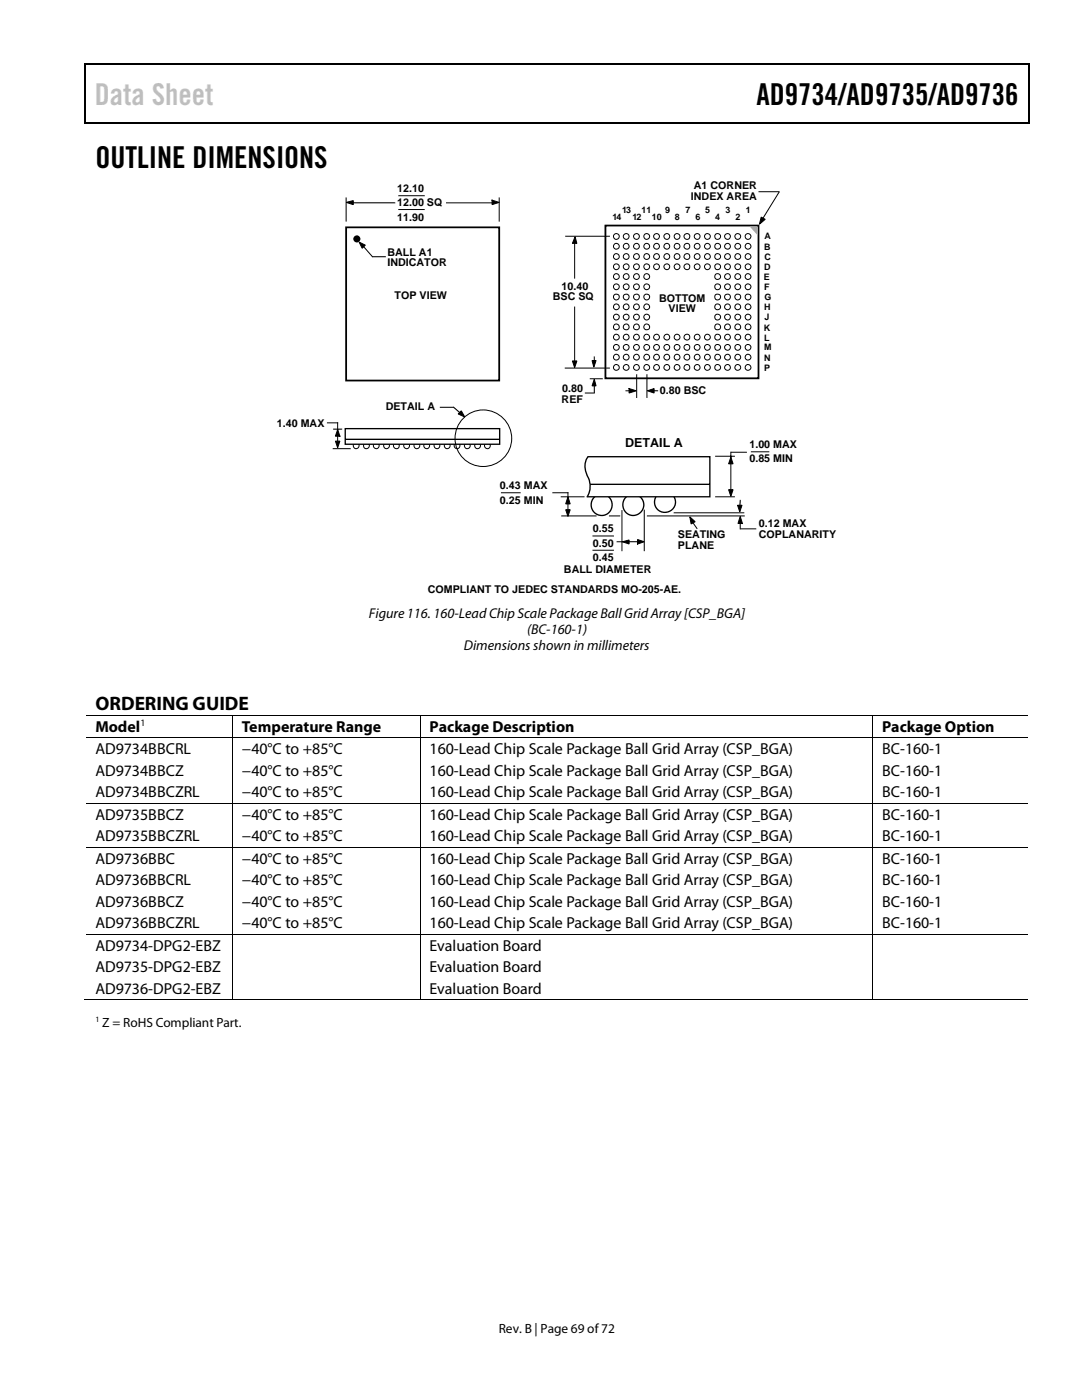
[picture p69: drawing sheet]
<svg xmlns="http://www.w3.org/2000/svg" width="216mm" height="279mm" viewBox="0 0 216 279" stroke-linecap="round" stroke-linejoin="round" font-family="sans-serif">
<defs><g id="words">
<text font-size="6" fill="#c1c1c1" x="18.9" y="20.9">Data Sheet</text>
<g font-size="6">
<text x="150.9" y="20.9">AD9734/AD9735/AD9736</text>
<text x="19" y="33.6">OUTLINE DIMENSIONS</text>
</g>
<text font-size="3.9" x="19" y="141.7">ORDERING GUIDE</text>
<g font-size="3.2">
<text x="19" y="146">Model</text>
<text x="48.3" y="146">Temperature Range</text>
<text x="85.7" y="146">Package Description</text>
<text x="176" y="146">Package Option</text>
<text x="19" y="150.5">AD9734BBCRL</text>
<text x="19" y="154.8">AD9734BBCZ</text>
<text x="48.3" y="150.5">−40°C to +85°C</text>
<text x="48.3" y="154.8">−40°C to +85°C</text>
<text x="85.7" y="150.5">160-Lead Chip Scale Package Ball Grid Array (CSP_BGA)</text>
<text x="85.7" y="154.8">160-Lead Chip Scale Package Ball Grid Array (CSP_BGA)</text>
<text x="176" y="150.5">BC-160-1</text>
<text x="176" y="154.8">BC-160-1</text>
<text x="19" y="159.1">AD9734BBCZRL</text>
<text x="48.3" y="159.1">−40°C to +85°C</text>
<text x="85.7" y="159.1">160-Lead Chip Scale Package Ball Grid Array (CSP_BGA)</text>
<text x="176" y="159.1">BC-160-1</text>
<text x="19" y="163.6">AD9735BBCZ</text>
<text x="19" y="167.9">AD9735BBCZRL</text>
<text x="48.3" y="163.6">−40°C to +85°C</text>
<text x="48.3" y="167.9">−40°C to +85°C</text>
<text x="85.7" y="163.6">160-Lead Chip Scale Package Ball Grid Array (CSP_BGA)</text>
<text x="85.7" y="167.9">160-Lead Chip Scale Package Ball Grid Array (CSP_BGA)</text>
<text x="176" y="163.6">BC-160-1</text>
<text x="176" y="167.9">BC-160-1</text>
<text x="19" y="172.3">AD9736BBC</text>
<text x="48.3" y="172.3">−40°C to +85°C</text>
<text x="85.7" y="172.3">160-Lead Chip Scale Package Ball Grid Array (CSP_BGA)</text>
<text x="176" y="172.3">BC-160-1</text>
<text x="19" y="176.6">AD9736BBCRL</text>
<text x="48.3" y="176.6">−40°C to +85°C</text>
<text x="85.7" y="176.6">160-Lead Chip Scale Package Ball Grid Array (CSP_BGA)</text>
<text x="176" y="176.6">BC-160-1</text>
<text x="19" y="180.9">AD9736BBCZ</text>
<text x="19" y="185.2">AD9736BBCZRL</text>
<text x="48.3" y="185.2">−40°C to +85°C</text>
<text x="48.3" y="180.9">−40°C to +85°C</text>
<text x="85.7" y="180.9">160-Lead Chip Scale Package Ball Grid Array (CSP_BGA)</text>
<text x="85.7" y="185.2">160-Lead Chip Scale Package Ball Grid Array (CSP_BGA)</text>
<text x="176" y="180.9">BC-160-1</text>
<text x="176" y="185.2">BC-160-1</text>
<text x="19" y="189.7">AD9734-DPG2-EBZ</text>
<text x="85.7" y="189.7">Evaluation Board</text>
<text x="19" y="194">AD9735-DPG2-EBZ</text>
<text x="85.7" y="194">Evaluation Board</text>
<text x="19" y="198.3">AD9736-DPG2-EBZ</text>
<text x="85.7" y="198.3">Evaluation Board</text>
</g>
<g font-size="2.8">
<text x="73.6" y="123.3">Figure 116. 160-Lead Chip Scale Package Ball Grid Array [CSP_BGA]</text>
<text x="92.6" y="129.7">Dimensions shown in millimeters</text>
<text x="105.2" y="126.5">(BC-160-1)</text>
</g>
<g font-size="2.7">
<text x="20.4" y="204.9">Z = RoHS Compliant Part.</text>
<text x="99.5" y="266">Rev. B | Page 69 of72</text>
</g>
<text font-size="2.5" x="124.8" y="89.3">DETAIL A</text>
<g font-size="2.1">
<text x="79.3" y="38.3">12.10</text>
<text x="79.3" y="41.2">12.00 SQ</text>
<text x="137.9" y="39.9">INDEX AREA</text>
<text x="138.5" y="37.8">A1 CORNER</text>
<text x="79.3" y="44">11.90</text>
<text x="77.3" y="51">BALL A1</text>
<text x="77.3" y="53.1">INDICATOR</text>
<text x="78.8" y="59.8">TOP VIEW</text>
<text x="110.3" y="60">BSC SQ</text>
<text x="112" y="57.8">10.40</text>
<text x="131.5" y="60.2">BOTTOM</text>
<text x="133.4" y="62.3">VIEW</text>
<text x="77" y="81.9">DETAIL A</text>
<text x="112.1" y="80.4">REF</text>
<text x="112.2" y="78.3">0.80</text>
<text x="131.7" y="78.7">0.80 BSC</text>
<text x="55.3" y="85.1">1.40 MAX</text>
<text x="149.5" y="89.4">1.00 MAX</text>
<text x="149.5" y="92.3">0.85 MIN</text>
<text x="99.8" y="97.6">0.43 MAX</text>
<text x="99.8" y="100.5">0.25 MIN</text>
<text x="118.3" y="106.2">0.55</text>
<text x="135.3" y="107.4">SEATING</text>
<text x="151.4" y="105.2">0.12 MAX</text>
<text x="151.4" y="107.4">COPLANARITY</text>
<text x="118.3" y="109.1">0.50</text>
<text x="118.3" y="111.9">0.45</text>
<text x="135.3" y="109.5">PLANE</text>
<text x="85.4" y="118.4">COMPLIANT TO JEDEC STANDARDS MO-205-AE.</text>
<text x="112.5" y="114.3">BALL DIAMETER</text>
</g>
<text font-size="1.9" x="28" y="144.9">1</text>
<g font-size="1.8">
<text x="122.2" y="43.9">14</text>
<text x="124.1" y="42.6">13</text>
<text x="126.2" y="43.9">12</text>
<text x="128" y="42.6">11</text>
<text x="130.1" y="43.9">10</text>
<text x="132.7" y="42.6">9</text>
<text x="134.7" y="43.9">8</text>
<text x="136.8" y="42.6">7</text>
<text x="138.8" y="43.9">6</text>
<text x="140.7" y="42.6">5</text>
<text x="142.7" y="43.9">4</text>
<text x="144.8" y="42.6">3</text>
<text x="146.8" y="43.9">2</text>
<text x="148.8" y="42.6">1</text>
<text x="152.6" y="47.7">A</text>
<text x="152.5" y="53.8">D</text>
<text x="152.5" y="49.8">B</text>
<text x="152.6" y="51.8">C</text>
<text x="152.4" y="55.9">E</text>
<text x="152.5" y="57.9">F</text>
<text x="152.5" y="59.8">G</text>
<text x="152.4" y="66">K</text>
<text x="152.5" y="61.9">H</text>
<text x="152.5" y="63.9">J</text>
<text x="152.4" y="68">L</text>
<text x="152.5" y="69.9">M</text>
<text x="152.5" y="72">N</text>
<text x="152.5" y="74">P</text>
</g>
<text font-size="1.6" x="19" y="204">1</text>
</g></defs>
<path d="M16.9 12.7h.2v1h-.2zM16.9 12.7h.2v.3h-.2zM82.5 12.7h.3v.3h-.3zM205.1 12.7h.3v1h-.3zM205.1 12.7h.3v.3h-.3zM16.9 24.4h.2v.2h-.2zM82.3 24.4h.2v.2h-.2zM205.1 24.4h.3v.2h-.3z" fill="#000"/>
<path d="M17 13.7v10.7M17.1 12.8h65.4M82.8 12.8h122.3M205.2 13.7v10.7M17.1 24.5h188" fill="none" stroke="#000" stroke-width=".25"/>
<circle cx="71.1" cy="89" r=".57" fill="#fff"/>
<circle cx="71.1" cy="89" r=".57" fill="none" stroke="#000" stroke-width=".2"/>
<circle cx="73.1" cy="89" r=".58" fill="#fff"/>
<circle cx="73.1" cy="89" r=".58" fill="none" stroke="#000" stroke-width=".2"/>
<circle cx="75.1" cy="89" r=".57" fill="#fff"/>
<circle cx="75.1" cy="89" r=".57" fill="none" stroke="#000" stroke-width=".2"/>
<circle cx="77.1" cy="89" r=".57" fill="#fff"/>
<circle cx="77.1" cy="89" r=".57" fill="none" stroke="#000" stroke-width=".2"/>
<circle cx="79.1" cy="89" r=".58" fill="#fff"/>
<circle cx="79.1" cy="89" r=".58" fill="none" stroke="#000" stroke-width=".2"/>
<circle cx="81.1" cy="89" r=".57" fill="#fff"/>
<circle cx="81.1" cy="89" r=".57" fill="none" stroke="#000" stroke-width=".2"/>
<circle cx="83.2" cy="89" r=".57" fill="#fff"/>
<circle cx="83.2" cy="89" r=".57" fill="none" stroke="#000" stroke-width=".2"/>
<circle cx="85.1" cy="89" r=".57" fill="#fff"/>
<circle cx="85.1" cy="89" r=".57" fill="none" stroke="#000" stroke-width=".2"/>
<circle cx="87.2" cy="89" r=".57" fill="#fff"/>
<circle cx="87.2" cy="89" r=".57" fill="none" stroke="#000" stroke-width=".2"/>
<circle cx="89.2" cy="89" r=".57" fill="#fff"/>
<circle cx="89.2" cy="89" r=".57" fill="none" stroke="#000" stroke-width=".2"/>
<circle cx="91.2" cy="89" r=".57" fill="#fff"/>
<circle cx="91.2" cy="89" r=".57" fill="none" stroke="#000" stroke-width=".2"/>
<circle cx="93.2" cy="89" r=".57" fill="#fff"/>
<circle cx="93.2" cy="89" r=".57" fill="none" stroke="#000" stroke-width=".2"/>
<circle cx="95.3" cy="89" r=".57" fill="#fff"/>
<circle cx="95.3" cy="89" r=".57" fill="none" stroke="#000" stroke-width=".2"/>
<circle cx="97.3" cy="89" r=".57" fill="#fff"/>
<circle cx="97.3" cy="89" r=".57" fill="none" stroke="#000" stroke-width=".2"/>
<circle cx="125" cy="47.2" r=".57" fill="#fff"/>
<circle cx="125" cy="47.2" r=".57" fill="none" stroke="#000" stroke-width=".2"/>
<circle cx="127" cy="47.2" r=".57" fill="#fff"/>
<circle cx="127" cy="47.2" r=".57" fill="none" stroke="#000" stroke-width=".2"/>
<circle cx="129" cy="47.2" r=".58" fill="#fff"/>
<circle cx="129" cy="47.2" r=".58" fill="none" stroke="#000" stroke-width=".2"/>
<circle cx="131" cy="47.2" r=".57" fill="#fff"/>
<circle cx="131" cy="47.2" r=".57" fill="none" stroke="#000" stroke-width=".2"/>
<circle cx="133.1" cy="47.2" r=".57" fill="#fff"/>
<circle cx="133.1" cy="47.2" r=".57" fill="none" stroke="#000" stroke-width=".2"/>
<circle cx="135.1" cy="47.2" r=".58" fill="#fff"/>
<circle cx="135.1" cy="47.2" r=".58" fill="none" stroke="#000" stroke-width=".2"/>
<circle cx="137.1" cy="47.2" r=".57" fill="#fff"/>
<circle cx="137.1" cy="47.2" r=".57" fill="none" stroke="#000" stroke-width=".2"/>
<circle cx="139.1" cy="47.2" r=".57" fill="#fff"/>
<circle cx="139.1" cy="47.2" r=".57" fill="none" stroke="#000" stroke-width=".2"/>
<circle cx="141.2" cy="47.2" r=".58" fill="#fff"/>
<circle cx="141.2" cy="47.2" r=".58" fill="none" stroke="#000" stroke-width=".2"/>
<circle cx="143.2" cy="47.2" r=".59" fill="#fff"/>
<circle cx="143.2" cy="47.2" r=".59" fill="none" stroke="#000" stroke-width=".2"/>
<circle cx="145.2" cy="47.2" r=".57" fill="#fff"/>
<circle cx="145.2" cy="47.2" r=".57" fill="none" stroke="#000" stroke-width=".2"/>
<circle cx="147.2" cy="47.2" r=".58" fill="#fff"/>
<circle cx="147.2" cy="47.2" r=".58" fill="none" stroke="#000" stroke-width=".2"/>
<circle cx="149.3" cy="47.2" r=".58" fill="#fff"/>
<circle cx="149.3" cy="47.2" r=".58" fill="none" stroke="#000" stroke-width=".2"/>
<circle cx="125" cy="49.2" r=".57" fill="#fff"/>
<circle cx="125" cy="49.2" r=".57" fill="none" stroke="#000" stroke-width=".2"/>
<circle cx="127" cy="49.2" r=".57" fill="#fff"/>
<circle cx="127" cy="49.2" r=".57" fill="none" stroke="#000" stroke-width=".2"/>
<circle cx="129" cy="49.1" r=".58" fill="#fff"/>
<circle cx="129" cy="49.1" r=".58" fill="none" stroke="#000" stroke-width=".2"/>
<circle cx="131" cy="49.2" r=".57" fill="#fff"/>
<circle cx="131" cy="49.2" r=".57" fill="none" stroke="#000" stroke-width=".2"/>
<circle cx="133.1" cy="49.2" r=".57" fill="#fff"/>
<circle cx="133.1" cy="49.2" r=".57" fill="none" stroke="#000" stroke-width=".2"/>
<circle cx="135.1" cy="49.1" r=".58" fill="#fff"/>
<circle cx="135.1" cy="49.1" r=".58" fill="none" stroke="#000" stroke-width=".2"/>
<circle cx="137.1" cy="49.2" r=".57" fill="#fff"/>
<circle cx="137.1" cy="49.2" r=".57" fill="none" stroke="#000" stroke-width=".2"/>
<circle cx="139.1" cy="49.2" r=".57" fill="#fff"/>
<circle cx="139.1" cy="49.2" r=".57" fill="none" stroke="#000" stroke-width=".2"/>
<circle cx="141.2" cy="49.1" r=".58" fill="#fff"/>
<circle cx="141.2" cy="49.1" r=".58" fill="none" stroke="#000" stroke-width=".2"/>
<circle cx="143.2" cy="49.2" r=".59" fill="#fff"/>
<circle cx="143.2" cy="49.2" r=".59" fill="none" stroke="#000" stroke-width=".2"/>
<circle cx="145.2" cy="49.2" r=".57" fill="#fff"/>
<circle cx="145.2" cy="49.2" r=".57" fill="none" stroke="#000" stroke-width=".2"/>
<circle cx="147.2" cy="49.1" r=".58" fill="#fff"/>
<circle cx="147.2" cy="49.1" r=".58" fill="none" stroke="#000" stroke-width=".2"/>
<circle cx="149.3" cy="49.1" r=".58" fill="#fff"/>
<circle cx="149.3" cy="49.1" r=".58" fill="none" stroke="#000" stroke-width=".2"/>
<circle cx="125" cy="51.2" r=".57" fill="#fff"/>
<circle cx="125" cy="51.2" r=".57" fill="none" stroke="#000" stroke-width=".2"/>
<circle cx="127" cy="51.2" r=".57" fill="#fff"/>
<circle cx="127" cy="51.2" r=".57" fill="none" stroke="#000" stroke-width=".2"/>
<circle cx="129" cy="51.2" r=".58" fill="#fff"/>
<circle cx="129" cy="51.2" r=".58" fill="none" stroke="#000" stroke-width=".2"/>
<circle cx="131" cy="51.2" r=".57" fill="#fff"/>
<circle cx="131" cy="51.2" r=".57" fill="none" stroke="#000" stroke-width=".2"/>
<circle cx="133.1" cy="51.2" r=".57" fill="#fff"/>
<circle cx="133.1" cy="51.2" r=".57" fill="none" stroke="#000" stroke-width=".2"/>
<circle cx="135.1" cy="51.2" r=".58" fill="#fff"/>
<circle cx="135.1" cy="51.2" r=".58" fill="none" stroke="#000" stroke-width=".2"/>
<circle cx="137.1" cy="51.2" r=".57" fill="#fff"/>
<circle cx="137.1" cy="51.2" r=".57" fill="none" stroke="#000" stroke-width=".2"/>
<circle cx="139.1" cy="51.2" r=".57" fill="#fff"/>
<circle cx="139.1" cy="51.2" r=".57" fill="none" stroke="#000" stroke-width=".2"/>
<circle cx="141.2" cy="51.2" r=".58" fill="#fff"/>
<circle cx="141.2" cy="51.2" r=".58" fill="none" stroke="#000" stroke-width=".2"/>
<circle cx="143.2" cy="51.2" r=".59" fill="#fff"/>
<circle cx="143.2" cy="51.2" r=".59" fill="none" stroke="#000" stroke-width=".2"/>
<circle cx="145.2" cy="51.2" r=".57" fill="#fff"/>
<circle cx="145.2" cy="51.2" r=".57" fill="none" stroke="#000" stroke-width=".2"/>
<circle cx="147.2" cy="51.2" r=".58" fill="#fff"/>
<circle cx="147.2" cy="51.2" r=".58" fill="none" stroke="#000" stroke-width=".2"/>
<circle cx="149.3" cy="51.2" r=".58" fill="#fff"/>
<circle cx="149.3" cy="51.2" r=".58" fill="none" stroke="#000" stroke-width=".2"/>
<circle cx="125" cy="53.2" r=".57" fill="#fff"/>
<circle cx="125" cy="53.2" r=".57" fill="none" stroke="#000" stroke-width=".2"/>
<circle cx="127" cy="53.2" r=".57" fill="#fff"/>
<circle cx="127" cy="53.2" r=".57" fill="none" stroke="#000" stroke-width=".2"/>
<circle cx="129" cy="53.2" r=".58" fill="#fff"/>
<circle cx="129" cy="53.2" r=".58" fill="none" stroke="#000" stroke-width=".2"/>
<circle cx="131" cy="53.2" r=".57" fill="#fff"/>
<circle cx="131" cy="53.2" r=".57" fill="none" stroke="#000" stroke-width=".2"/>
<circle cx="133.1" cy="53.2" r=".57" fill="#fff"/>
<circle cx="133.1" cy="53.2" r=".57" fill="none" stroke="#000" stroke-width=".2"/>
<circle cx="135.1" cy="53.2" r=".58" fill="#fff"/>
<circle cx="135.1" cy="53.2" r=".58" fill="none" stroke="#000" stroke-width=".2"/>
<circle cx="137.1" cy="53.2" r=".57" fill="#fff"/>
<circle cx="137.1" cy="53.2" r=".57" fill="none" stroke="#000" stroke-width=".2"/>
<circle cx="139.1" cy="53.2" r=".57" fill="#fff"/>
<circle cx="139.1" cy="53.2" r=".57" fill="none" stroke="#000" stroke-width=".2"/>
<circle cx="141.2" cy="53.2" r=".58" fill="#fff"/>
<circle cx="141.2" cy="53.2" r=".58" fill="none" stroke="#000" stroke-width=".2"/>
<circle cx="143.2" cy="53.2" r=".59" fill="#fff"/>
<circle cx="143.2" cy="53.2" r=".59" fill="none" stroke="#000" stroke-width=".2"/>
<circle cx="145.2" cy="53.2" r=".57" fill="#fff"/>
<circle cx="145.2" cy="53.2" r=".57" fill="none" stroke="#000" stroke-width=".2"/>
<circle cx="147.2" cy="53.2" r=".58" fill="#fff"/>
<circle cx="147.2" cy="53.2" r=".58" fill="none" stroke="#000" stroke-width=".2"/>
<circle cx="149.3" cy="53.2" r=".58" fill="#fff"/>
<circle cx="149.3" cy="53.2" r=".58" fill="none" stroke="#000" stroke-width=".2"/>
<circle cx="125" cy="55.2" r=".57" fill="#fff"/>
<circle cx="125" cy="55.2" r=".57" fill="none" stroke="#000" stroke-width=".2"/>
<circle cx="127" cy="55.2" r=".57" fill="#fff"/>
<circle cx="127" cy="55.2" r=".57" fill="none" stroke="#000" stroke-width=".2"/>
<circle cx="129" cy="55.2" r=".58" fill="#fff"/>
<circle cx="129" cy="55.2" r=".58" fill="none" stroke="#000" stroke-width=".2"/>
<circle cx="143.2" cy="55.2" r=".59" fill="#fff"/>
<circle cx="143.2" cy="55.2" r=".59" fill="none" stroke="#000" stroke-width=".2"/>
<circle cx="145.2" cy="55.2" r=".57" fill="#fff"/>
<circle cx="145.2" cy="55.2" r=".57" fill="none" stroke="#000" stroke-width=".2"/>
<circle cx="147.2" cy="55.2" r=".58" fill="#fff"/>
<circle cx="147.2" cy="55.2" r=".58" fill="none" stroke="#000" stroke-width=".2"/>
<circle cx="149.3" cy="55.2" r=".58" fill="#fff"/>
<circle cx="149.3" cy="55.2" r=".58" fill="none" stroke="#000" stroke-width=".2"/>
<circle cx="125" cy="57.2" r=".57" fill="#fff"/>
<circle cx="125" cy="57.2" r=".57" fill="none" stroke="#000" stroke-width=".2"/>
<circle cx="127" cy="57.2" r=".57" fill="#fff"/>
<circle cx="127" cy="57.2" r=".57" fill="none" stroke="#000" stroke-width=".2"/>
<circle cx="129" cy="57.2" r=".58" fill="#fff"/>
<circle cx="129" cy="57.2" r=".58" fill="none" stroke="#000" stroke-width=".2"/>
<circle cx="143.2" cy="57.2" r=".59" fill="#fff"/>
<circle cx="143.2" cy="57.2" r=".59" fill="none" stroke="#000" stroke-width=".2"/>
<circle cx="145.2" cy="57.2" r=".57" fill="#fff"/>
<circle cx="145.2" cy="57.2" r=".57" fill="none" stroke="#000" stroke-width=".2"/>
<circle cx="147.2" cy="57.2" r=".58" fill="#fff"/>
<circle cx="147.2" cy="57.2" r=".58" fill="none" stroke="#000" stroke-width=".2"/>
<circle cx="149.3" cy="57.2" r=".58" fill="#fff"/>
<circle cx="149.3" cy="57.2" r=".58" fill="none" stroke="#000" stroke-width=".2"/>
<circle cx="124.9" cy="59.3" r=".58" fill="#fff"/>
<circle cx="124.9" cy="59.3" r=".58" fill="none" stroke="#000" stroke-width=".2"/>
<circle cx="127" cy="59.3" r=".58" fill="#fff"/>
<circle cx="127" cy="59.3" r=".58" fill="none" stroke="#000" stroke-width=".2"/>
<circle cx="129" cy="59.3" r=".59" fill="#fff"/>
<circle cx="129" cy="59.3" r=".59" fill="none" stroke="#000" stroke-width=".2"/>
<circle cx="143.2" cy="59.3" r=".6" fill="#fff"/>
<circle cx="143.2" cy="59.3" r=".6" fill="none" stroke="#000" stroke-width=".2"/>
<circle cx="145.2" cy="59.3" r=".58" fill="#fff"/>
<circle cx="145.2" cy="59.3" r=".58" fill="none" stroke="#000" stroke-width=".2"/>
<circle cx="147.2" cy="59.3" r=".59" fill="#fff"/>
<circle cx="147.2" cy="59.3" r=".59" fill="none" stroke="#000" stroke-width=".2"/>
<circle cx="149.3" cy="59.3" r=".59" fill="#fff"/>
<circle cx="149.3" cy="59.3" r=".59" fill="none" stroke="#000" stroke-width=".2"/>
<circle cx="125" cy="61.2" r=".57" fill="#fff"/>
<circle cx="125" cy="61.2" r=".57" fill="none" stroke="#000" stroke-width=".2"/>
<circle cx="127" cy="61.2" r=".57" fill="#fff"/>
<circle cx="127" cy="61.2" r=".57" fill="none" stroke="#000" stroke-width=".2"/>
<circle cx="129" cy="61.2" r=".58" fill="#fff"/>
<circle cx="129" cy="61.2" r=".58" fill="none" stroke="#000" stroke-width=".2"/>
<circle cx="143.2" cy="61.2" r=".59" fill="#fff"/>
<circle cx="143.2" cy="61.2" r=".59" fill="none" stroke="#000" stroke-width=".2"/>
<circle cx="145.2" cy="61.2" r=".57" fill="#fff"/>
<circle cx="145.2" cy="61.2" r=".57" fill="none" stroke="#000" stroke-width=".2"/>
<circle cx="147.2" cy="61.2" r=".58" fill="#fff"/>
<circle cx="147.2" cy="61.2" r=".58" fill="none" stroke="#000" stroke-width=".2"/>
<circle cx="149.3" cy="61.2" r=".58" fill="#fff"/>
<circle cx="149.3" cy="61.2" r=".58" fill="none" stroke="#000" stroke-width=".2"/>
<circle cx="125" cy="63.3" r=".57" fill="#fff"/>
<circle cx="125" cy="63.3" r=".57" fill="none" stroke="#000" stroke-width=".2"/>
<circle cx="127" cy="63.3" r=".57" fill="#fff"/>
<circle cx="127" cy="63.3" r=".57" fill="none" stroke="#000" stroke-width=".2"/>
<circle cx="129" cy="63.3" r=".58" fill="#fff"/>
<circle cx="129" cy="63.3" r=".58" fill="none" stroke="#000" stroke-width=".2"/>
<circle cx="143.2" cy="63.3" r=".59" fill="#fff"/>
<circle cx="143.2" cy="63.3" r=".59" fill="none" stroke="#000" stroke-width=".2"/>
<circle cx="145.2" cy="63.3" r=".57" fill="#fff"/>
<circle cx="145.2" cy="63.3" r=".57" fill="none" stroke="#000" stroke-width=".2"/>
<circle cx="147.2" cy="63.3" r=".58" fill="#fff"/>
<circle cx="147.2" cy="63.3" r=".58" fill="none" stroke="#000" stroke-width=".2"/>
<circle cx="149.3" cy="63.3" r=".58" fill="#fff"/>
<circle cx="149.3" cy="63.3" r=".58" fill="none" stroke="#000" stroke-width=".2"/>
<circle cx="124.9" cy="65.3" r=".58" fill="#fff"/>
<circle cx="124.9" cy="65.3" r=".58" fill="none" stroke="#000" stroke-width=".2"/>
<circle cx="127" cy="65.3" r=".58" fill="#fff"/>
<circle cx="127" cy="65.3" r=".58" fill="none" stroke="#000" stroke-width=".2"/>
<circle cx="129" cy="65.2" r=".59" fill="#fff"/>
<circle cx="129" cy="65.2" r=".59" fill="none" stroke="#000" stroke-width=".2"/>
<circle cx="143.2" cy="65.2" r=".6" fill="#fff"/>
<circle cx="143.2" cy="65.2" r=".6" fill="none" stroke="#000" stroke-width=".2"/>
<circle cx="145.2" cy="65.3" r=".58" fill="#fff"/>
<circle cx="145.2" cy="65.3" r=".58" fill="none" stroke="#000" stroke-width=".2"/>
<circle cx="147.2" cy="65.2" r=".59" fill="#fff"/>
<circle cx="147.2" cy="65.2" r=".59" fill="none" stroke="#000" stroke-width=".2"/>
<circle cx="149.3" cy="65.2" r=".59" fill="#fff"/>
<circle cx="149.3" cy="65.2" r=".59" fill="none" stroke="#000" stroke-width=".2"/>
<circle cx="125" cy="67.3" r=".57" fill="#fff"/>
<circle cx="125" cy="67.3" r=".57" fill="none" stroke="#000" stroke-width=".2"/>
<circle cx="127" cy="67.3" r=".57" fill="#fff"/>
<circle cx="127" cy="67.3" r=".57" fill="none" stroke="#000" stroke-width=".2"/>
<circle cx="129" cy="67.3" r=".58" fill="#fff"/>
<circle cx="129" cy="67.3" r=".58" fill="none" stroke="#000" stroke-width=".2"/>
<circle cx="131" cy="67.3" r=".57" fill="#fff"/>
<circle cx="131" cy="67.3" r=".57" fill="none" stroke="#000" stroke-width=".2"/>
<circle cx="133.1" cy="67.3" r=".57" fill="#fff"/>
<circle cx="133.1" cy="67.3" r=".57" fill="none" stroke="#000" stroke-width=".2"/>
<circle cx="135.1" cy="67.3" r=".58" fill="#fff"/>
<circle cx="135.1" cy="67.3" r=".58" fill="none" stroke="#000" stroke-width=".2"/>
<circle cx="137.1" cy="67.3" r=".57" fill="#fff"/>
<circle cx="137.1" cy="67.3" r=".57" fill="none" stroke="#000" stroke-width=".2"/>
<circle cx="139.1" cy="67.3" r=".57" fill="#fff"/>
<circle cx="139.1" cy="67.3" r=".57" fill="none" stroke="#000" stroke-width=".2"/>
<circle cx="141.2" cy="67.3" r=".58" fill="#fff"/>
<circle cx="141.2" cy="67.3" r=".58" fill="none" stroke="#000" stroke-width=".2"/>
<circle cx="143.2" cy="67.3" r=".59" fill="#fff"/>
<circle cx="143.2" cy="67.3" r=".59" fill="none" stroke="#000" stroke-width=".2"/>
<circle cx="145.2" cy="67.3" r=".57" fill="#fff"/>
<circle cx="145.2" cy="67.3" r=".57" fill="none" stroke="#000" stroke-width=".2"/>
<circle cx="147.2" cy="67.3" r=".58" fill="#fff"/>
<circle cx="147.2" cy="67.3" r=".58" fill="none" stroke="#000" stroke-width=".2"/>
<circle cx="149.3" cy="67.3" r=".58" fill="#fff"/>
<circle cx="149.3" cy="67.3" r=".58" fill="none" stroke="#000" stroke-width=".2"/>
<circle cx="125" cy="69.3" r=".57" fill="#fff"/>
<circle cx="125" cy="69.3" r=".57" fill="none" stroke="#000" stroke-width=".2"/>
<circle cx="127" cy="69.3" r=".57" fill="#fff"/>
<circle cx="127" cy="69.3" r=".57" fill="none" stroke="#000" stroke-width=".2"/>
<circle cx="129" cy="69.3" r=".58" fill="#fff"/>
<circle cx="129" cy="69.3" r=".58" fill="none" stroke="#000" stroke-width=".2"/>
<circle cx="131" cy="69.3" r=".57" fill="#fff"/>
<circle cx="131" cy="69.3" r=".57" fill="none" stroke="#000" stroke-width=".2"/>
<circle cx="133.1" cy="69.3" r=".57" fill="#fff"/>
<circle cx="133.1" cy="69.3" r=".57" fill="none" stroke="#000" stroke-width=".2"/>
<circle cx="135.1" cy="69.3" r=".58" fill="#fff"/>
<circle cx="135.1" cy="69.3" r=".58" fill="none" stroke="#000" stroke-width=".2"/>
<circle cx="137.1" cy="69.3" r=".57" fill="#fff"/>
<circle cx="137.1" cy="69.3" r=".57" fill="none" stroke="#000" stroke-width=".2"/>
<circle cx="139.1" cy="69.3" r=".57" fill="#fff"/>
<circle cx="139.1" cy="69.3" r=".57" fill="none" stroke="#000" stroke-width=".2"/>
<circle cx="141.2" cy="69.3" r=".58" fill="#fff"/>
<circle cx="141.2" cy="69.3" r=".58" fill="none" stroke="#000" stroke-width=".2"/>
<circle cx="143.2" cy="69.3" r=".59" fill="#fff"/>
<circle cx="143.2" cy="69.3" r=".59" fill="none" stroke="#000" stroke-width=".2"/>
<circle cx="145.2" cy="69.3" r=".57" fill="#fff"/>
<circle cx="145.2" cy="69.3" r=".57" fill="none" stroke="#000" stroke-width=".2"/>
<circle cx="147.2" cy="69.3" r=".58" fill="#fff"/>
<circle cx="147.2" cy="69.3" r=".58" fill="none" stroke="#000" stroke-width=".2"/>
<circle cx="149.3" cy="69.3" r=".58" fill="#fff"/>
<circle cx="149.3" cy="69.3" r=".58" fill="none" stroke="#000" stroke-width=".2"/>
<circle cx="125" cy="71.3" r=".57" fill="#fff"/>
<circle cx="125" cy="71.3" r=".57" fill="none" stroke="#000" stroke-width=".2"/>
<circle cx="127" cy="71.3" r=".57" fill="#fff"/>
<circle cx="127" cy="71.3" r=".57" fill="none" stroke="#000" stroke-width=".2"/>
<circle cx="129" cy="71.3" r=".58" fill="#fff"/>
<circle cx="129" cy="71.3" r=".58" fill="none" stroke="#000" stroke-width=".2"/>
<circle cx="131" cy="71.3" r=".57" fill="#fff"/>
<circle cx="131" cy="71.3" r=".57" fill="none" stroke="#000" stroke-width=".2"/>
<circle cx="133.1" cy="71.3" r=".57" fill="#fff"/>
<circle cx="133.1" cy="71.3" r=".57" fill="none" stroke="#000" stroke-width=".2"/>
<circle cx="135.1" cy="71.3" r=".58" fill="#fff"/>
<circle cx="135.1" cy="71.3" r=".58" fill="none" stroke="#000" stroke-width=".2"/>
<circle cx="137.1" cy="71.3" r=".57" fill="#fff"/>
<circle cx="137.1" cy="71.3" r=".57" fill="none" stroke="#000" stroke-width=".2"/>
<circle cx="139.1" cy="71.3" r=".57" fill="#fff"/>
<circle cx="139.1" cy="71.3" r=".57" fill="none" stroke="#000" stroke-width=".2"/>
<circle cx="141.2" cy="71.3" r=".58" fill="#fff"/>
<circle cx="141.2" cy="71.3" r=".58" fill="none" stroke="#000" stroke-width=".2"/>
<circle cx="143.2" cy="71.3" r=".59" fill="#fff"/>
<circle cx="143.2" cy="71.3" r=".59" fill="none" stroke="#000" stroke-width=".2"/>
<circle cx="145.2" cy="71.3" r=".57" fill="#fff"/>
<circle cx="145.2" cy="71.3" r=".57" fill="none" stroke="#000" stroke-width=".2"/>
<circle cx="147.2" cy="71.3" r=".58" fill="#fff"/>
<circle cx="147.2" cy="71.3" r=".58" fill="none" stroke="#000" stroke-width=".2"/>
<circle cx="149.3" cy="71.3" r=".58" fill="#fff"/>
<circle cx="149.3" cy="71.3" r=".58" fill="none" stroke="#000" stroke-width=".2"/>
<circle cx="123" cy="47.2" r=".58" fill="#fff"/>
<circle cx="123" cy="47.2" r=".58" fill="none" stroke="#000" stroke-width=".2"/>
<circle cx="123" cy="49.1" r=".58" fill="#fff"/>
<circle cx="123" cy="49.1" r=".58" fill="none" stroke="#000" stroke-width=".2"/>
<circle cx="123" cy="51.2" r=".58" fill="#fff"/>
<circle cx="123" cy="51.2" r=".58" fill="none" stroke="#000" stroke-width=".2"/>
<circle cx="123" cy="53.2" r=".58" fill="#fff"/>
<circle cx="123" cy="53.2" r=".58" fill="none" stroke="#000" stroke-width=".2"/>
<circle cx="123" cy="55.2" r=".58" fill="#fff"/>
<circle cx="123" cy="55.2" r=".58" fill="none" stroke="#000" stroke-width=".2"/>
<circle cx="123" cy="57.2" r=".58" fill="#fff"/>
<circle cx="123" cy="57.2" r=".58" fill="none" stroke="#000" stroke-width=".2"/>
<circle cx="123" cy="59.3" r=".59" fill="#fff"/>
<circle cx="123" cy="59.3" r=".59" fill="none" stroke="#000" stroke-width=".2"/>
<circle cx="123" cy="61.2" r=".58" fill="#fff"/>
<circle cx="123" cy="61.2" r=".58" fill="none" stroke="#000" stroke-width=".2"/>
<circle cx="123" cy="63.3" r=".58" fill="#fff"/>
<circle cx="123" cy="63.3" r=".58" fill="none" stroke="#000" stroke-width=".2"/>
<circle cx="123" cy="65.2" r=".59" fill="#fff"/>
<circle cx="123" cy="65.2" r=".59" fill="none" stroke="#000" stroke-width=".2"/>
<circle cx="123" cy="67.3" r=".58" fill="#fff"/>
<circle cx="123" cy="67.3" r=".58" fill="none" stroke="#000" stroke-width=".2"/>
<circle cx="123" cy="69.3" r=".58" fill="#fff"/>
<circle cx="123" cy="69.3" r=".58" fill="none" stroke="#000" stroke-width=".2"/>
<circle cx="123" cy="71.3" r=".58" fill="#fff"/>
<circle cx="123" cy="71.3" r=".58" fill="none" stroke="#000" stroke-width=".2"/>
<circle cx="123" cy="73.3" r=".58" fill="#fff"/>
<circle cx="123" cy="73.3" r=".58" fill="none" stroke="#000" stroke-width=".2"/>
<circle cx="125" cy="73.3" r=".57" fill="#fff"/>
<circle cx="125" cy="73.3" r=".57" fill="none" stroke="#000" stroke-width=".2"/>
<circle cx="127" cy="73.3" r=".57" fill="#fff"/>
<circle cx="127" cy="73.3" r=".57" fill="none" stroke="#000" stroke-width=".2"/>
<circle cx="129" cy="73.3" r=".58" fill="#fff"/>
<circle cx="129" cy="73.3" r=".58" fill="none" stroke="#000" stroke-width=".2"/>
<circle cx="131" cy="73.3" r=".57" fill="#fff"/>
<circle cx="131" cy="73.3" r=".57" fill="none" stroke="#000" stroke-width=".2"/>
<circle cx="133.1" cy="73.3" r=".57" fill="#fff"/>
<circle cx="133.1" cy="73.3" r=".57" fill="none" stroke="#000" stroke-width=".2"/>
<circle cx="135.1" cy="73.3" r=".58" fill="#fff"/>
<circle cx="135.1" cy="73.3" r=".58" fill="none" stroke="#000" stroke-width=".2"/>
<circle cx="137.1" cy="73.3" r=".57" fill="#fff"/>
<circle cx="137.1" cy="73.3" r=".57" fill="none" stroke="#000" stroke-width=".2"/>
<circle cx="139.1" cy="73.3" r=".57" fill="#fff"/>
<circle cx="139.1" cy="73.3" r=".57" fill="none" stroke="#000" stroke-width=".2"/>
<circle cx="141.2" cy="73.3" r=".58" fill="#fff"/>
<circle cx="141.2" cy="73.3" r=".58" fill="none" stroke="#000" stroke-width=".2"/>
<circle cx="143.2" cy="73.3" r=".59" fill="#fff"/>
<circle cx="143.2" cy="73.3" r=".59" fill="none" stroke="#000" stroke-width=".2"/>
<circle cx="145.2" cy="73.3" r=".57" fill="#fff"/>
<circle cx="145.2" cy="73.3" r=".57" fill="none" stroke="#000" stroke-width=".2"/>
<circle cx="147.2" cy="73.3" r=".58" fill="#fff"/>
<circle cx="147.2" cy="73.3" r=".58" fill="none" stroke="#000" stroke-width=".2"/>
<circle cx="149.3" cy="73.3" r=".58" fill="#fff"/>
<circle cx="149.3" cy="73.3" r=".58" fill="none" stroke="#000" stroke-width=".2"/>
<circle cx="120" cy="100.7" r="2.11" fill="#fff"/>
<circle cx="120" cy="100.7" r="2.11" fill="none" stroke="#000" stroke-width=".27"/>
<circle cx="126.3" cy="100.7" r="2.12" fill="#fff"/>
<circle cx="126.3" cy="100.7" r="2.12" fill="none" stroke="#000" stroke-width=".27"/>
<circle cx="132.7" cy="100.2" r="2.1" fill="#fff"/>
<circle cx="132.7" cy="100.2" r="2.1" fill="none" stroke="#000" stroke-width=".27"/>
<path d="M117.2 91.1h24.4v8h-24.5z" fill-rule="evenodd" fill="#fff"/>
<path d="M117.2 91.1h24.4v8h-24.5M117.7 96.7h23.9" fill="none" stroke="#000" stroke-width=".27"/>
<g fill="none" stroke="#000" stroke-width=".2">
<path d="M151.4 38.3h4.1M155.4 38.4l-3.5 5.7M112.9 47.1h8.7M114.8 47.2l.3 1.4h-.9zM151.9 43.3l.8 .5-1.2 .9zM112.8 73.5h8.8M114.2 72h.9l-.4 1.4zM114.7 61.3v11.6M116.8 78.4h1.8M117.8 75.6h2.4M118.1 71.9h.8l-.4 1.4zM118.6 75.7l.3 1.3h-.8z"/>
<path d="M118.6 71.2v1.4M118.6 76.3v2M124.9 78h1.3M125.5 77.5l1.5 .5-1.5 .4zM127 74.8v4.5M129.1 74.8v4.5M129.2 78l1.3-.5v.9zM129.9 78h1.3M100.1 98.3h3.7M110.2 98.3h3.2M112 99.1h4.5M113.3 99.1l.5 1.5h-.9z"/>
<path d="M113.3 98.3v3.7M142.8 99.1h3.7M142.8 91.1h3.7M145.4 97.7h.9l-.5 1.4zM145.8 91.2l.5 1.4h-.9zM147.7 99.9l-.1 1.6M149 90.3h-3.2v7.5M149.9 90.2h3.5M112.1 103h6.8M112.9 101.7h.9l-.5 1.4zM118.3 107h4.1M118.3 109.8h4.1"/>
<path d="M121.6 103h2.1M124.1 101.9v8M124.2 108.1l1.3-.3v.8zM127.2 107.7l1.4 .4-1.4 .5zM127.3 108.1h-4.3M128.6 101.8v8.1M129.2 103h19.3M134.5 102.3h13.9M137.6 103.1l1.1 1-.8 .5zM138 103.9l1.1 1.6M147.2 100.8h.9l-.5 1.4zM147.7 103.9v1.6h3.2"/>
<path d="M147.7 103.1l.4 1.4h-.8z"/>
</g>
<path d="M137.6 103.1l1.1 1-.8 .5z" fill="#000"/>
<g fill="#000">
<path d="M114.8 47.2l.3 1.4h-.9zM151.9 43.3l.8 .5-1.2 .9zM114.2 72h.9l-.4 1.4zM118.6 75.7l.3 1.3h-.8zM118.1 71.9h.8l-.4 1.4zM129.2 78l1.3-.5v.9zM145.8 91.2l.5 1.4h-.9zM145.4 97.7h.9l-.5 1.4zM112.9 101.7h.9l-.5 1.4zM113.3 99.1l.5 1.5h-.9zM124.2 108.1l1.3-.3v.8zM147.2 100.8h.9l-.5 1.4z"/>
<path d="M125.5 77.5l1.5 .5-1.5 .4zM129.9 78h1.3z"/>
<path d="M127.2 107.7v.9l1.4-.5zM124.8 108.1h2.5z"/>
<path d="M147.7 103.1l-.4 1.4h.8zM147.7 99.9l-.1 1.6z"/>
</g>
<path d="M120.8 45h30.6v30.5h-30.6z" fill="none" stroke="#000" stroke-width=".36"/>
<path d="M149.6 45.2h1.6v1.8z" fill="#acacac"/>
<path d="M68.9 85.5h30.8v3.2h-30.8zM69 87.7h30.7z" fill="#fff"/>
<path d="M68.9 85.5h30.8v3.2h-30.8zM69 87.7h30.7" fill="none" stroke="#000" stroke-width=".27"/>
<g fill="none" stroke="#000" stroke-width=".2">
<path d="M69.1 39.5v4.6M79.6 39.1h5.1M98.2 39.9l1.4 .5-1.4 .4zM99.6 39.5v4.6M69.1 40.4l1.4-.4v.8zM69.8 40.5h9M71.6 48.3l1.3 .6-.6 .6zM72.5 49.1l1.8 2.1h2.7M79.6 41.8h5.1M89.1 40.5h9.2M114.7 48.2v7.3M65.2 84.4h2.3"/>
<path d="M66.5 89.5h3.4M66.6 85.6h1.6M66.9 88h.9l-.4 1.4zM67.4 85.7l.4 1.4h-.9zM67.4 84.4v3.5M87.9 81.3h2.5M90.5 81.3l1.5 1.2M91.4 82.6l.6-.6 .8 1.2z"/>
<circle cx="96.4" cy="87.5" r="5.7"/>
</g>
<g fill="#000">
<path d="M69.1 40.4l1.4-.4v.8zM71.6 48.3l1.3 .6-.6 .6zM66.9 88h.9l-.4 1.4zM91.4 82.6l.6-.6 .8 1.2z"/>
<path d="M98.2 39.9l1.4 .5-1.4 .4zM69.8 40.5h9z"/>
<path d="M67.4 85.7l-.5 1.4h.9zM66.6 85.6h1.6zM66.5 89.5h3.4z"/>
<circle cx="71.2" cy="47.7" r=".53"/>
</g>
<g fill="none" stroke="#000" stroke-width=".36">
<path d="M69.1 45.4h30.5v30.5h-30.5z"/>
<circle cx="71.2" cy="47.7" r=".53"/>
</g>
<path d="M90.5 81.3l1.5 1.2z" fill="#000"/>
<path d="M117.3 91.1v.1a3.9 3.9 0 0 0 .1 4.2l.3 1a3.9 3.9 0 0 1-.5 2.7z" fill-rule="evenodd" fill="#fff"/>
<path d="M117.3 91.1v.1a3.7 3.7 0 0 0 .1 4.2l.3 1a3.9 3.9 0 0 1-.5 2.7" fill="none" stroke="#000" stroke-width=".27"/>
<g fill="none" stroke="#000" stroke-width=".2">
<path d="M17.1 142.7h29.2M17.1 147.3h29.2M46.4 142.8v4.4M46.4 147.4v12.9M46.4 142.7h37.3M46.4 147.3h37.3M83.8 142.8v4.4M83.8 147.4v12.9M83.9 142.7h90.1M83.9 147.3h90.1M174.1 142.8v4.4M174.1 147.4v12.9"/>
<path d="M174.2 142.7h30.9M174.2 147.3h30.9M17.1 160.4h29.2M17.1 169.1h29.2M46.4 160.4v8.6M46.4 169.2v17.2M46.4 160.4h37.3M46.4 169.1h37.3M83.8 160.4v8.6M83.8 169.2v17.2M83.9 160.4h90.1M83.9 169.1h90.1"/>
<path d="M174.1 160.4v8.6M174.1 169.2v17.2M174.2 160.4h30.9M174.2 169.1h30.9M16.9 199.6h29.4M17.1 186.5h29.2M46.4 186.6v12.9M46.4 186.5h37.3M46.4 199.6h37.3M83.8 186.6v12.9M83.9 186.5h90.1M83.9 199.6h90.1"/>
<path d="M174.1 186.6v12.9M174.2 186.5h30.9M174.2 199.6h30.9"/>
</g>
<g fill="#000">
<path d="M46.3 142.7h.1v.1h-.1zM46.3 147.2h.1v.2h-.1zM83.7 142.7h.2v.1h-.2zM83.7 147.2h.2v.2h-.2zM174 142.7h.2v.1h-.2zM174 147.2h.2v.2h-.2zM46.3 160.3h.1v.1h-.1zM46.3 169h.1v.2h-.1zM83.7 160.3h.2v.1h-.2zM83.7 169h.2v.2h-.2zM174 160.3h.2v.1h-.2zM174 169h.2v.2h-.2z"/>
<path d="M46.3 186.4h.1v.2h-.1zM46.3 199.5h.1v.1h-.1zM83.7 186.4h.2v.2h-.2zM83.7 199.5h.2v.1h-.2zM174 186.4h.2v.2h-.2zM174 199.5h.2v.1h-.2z"/>
</g>
<use href="#words"/>
</svg>
